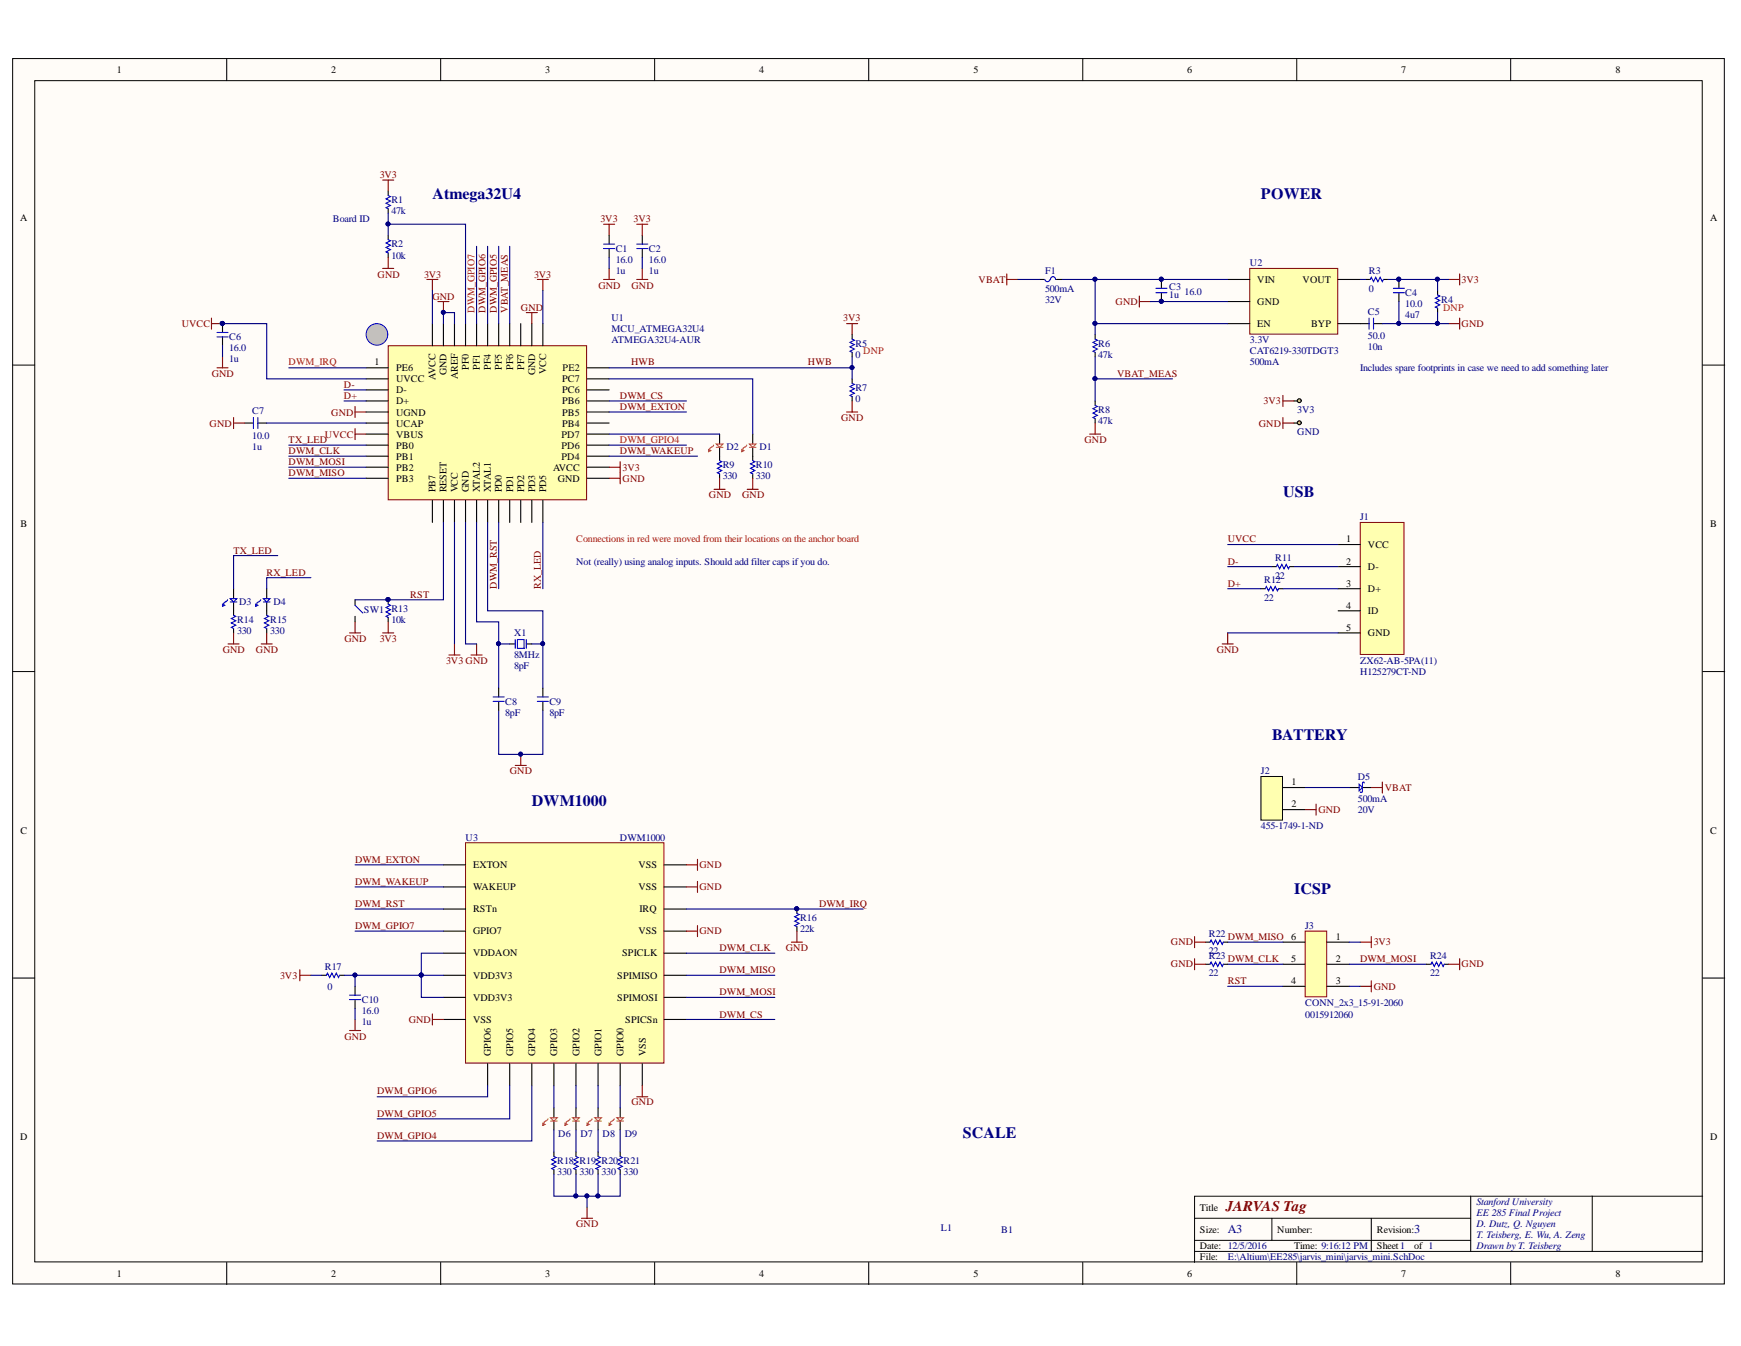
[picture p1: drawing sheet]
<svg xmlns="http://www.w3.org/2000/svg" width="279mm" height="216mm" viewBox="0 0 279 216" stroke-linecap="round" stroke-linejoin="round" font-family="sans-serif">
<defs><g id="words">
<g font-size="2.5" fill="#000080">
<text x="69.4" y="31.8">Atmega32U4</text>
<text x="202.4" y="31.8">POWER</text>
<text x="205.9" y="79.7">USB</text>
<text x="204.1" y="118.7">BATTERY</text>
<text x="85.4" y="129.3">DWM1000</text>
<text x="207.7" y="143.4">ICSP</text>
<text x="154.5" y="182.5">SCALE</text>
</g>
<text font-size="2.4" fill="#800000" x="196.7" y="194.2">JARVAS Tag</text>
<g font-size="1.9" fill="#000080">
<text x="197" y="197.8">A3</text>
<text x="227" y="197.8">3</text>
</g>
<g font-size="1.6">
<text x="18.8" y="11.7">1</text>
<text x="53.2" y="11.7">2</text>
<text x="87.5" y="11.7">3</text>
<text x="121.8" y="11.7">4</text>
<text x="156.2" y="11.7">5</text>
<text x="190.5" y="11.7">6</text>
<text x="224.9" y="11.7">7</text>
<text x="259.3" y="11.7">8</text>
<text x="3.2" y="35.4">A</text>
<text x="274.5" y="35.4">A</text>
<text x="201.8" y="45.4">VIN</text>
<text x="209" y="45.4">VOUT</text>
<text x="201.8" y="48.9">GND</text>
<text x="201.8" y="52.5">EN</text>
<text x="210.4" y="52.5">BYP</text>
<text x="60.1" y="58.6">1</text>
<text x="63.6" y="59.6">PE6</text>
<text x="75.2" y="59.3" transform="rotate(-90 75.2 59.3)">PF0</text>
<text x="77" y="59.3" transform="rotate(-90 77 59.3)">PF1</text>
<text x="78.8" y="59.3" transform="rotate(-90 78.8 59.3)">PF4</text>
<text x="80.6" y="59.3" transform="rotate(-90 80.6 59.3)">PF5</text>
<text x="82.3" y="59.3" transform="rotate(-90 82.3 59.3)">PF6</text>
<text x="84.1" y="59.3" transform="rotate(-90 84.1 59.3)">PF7</text>
<text x="87.7" y="60" transform="rotate(-90 87.7 60)">VCC</text>
<text x="90.3" y="59.6">PE2</text>
<text x="63.6" y="61.3">UVCC</text>
<text x="63.6" y="63.1">D-</text>
<text x="63.6" y="64.9">D+</text>
<text x="69.9" y="60.9" transform="rotate(-90 69.9 60.9)">AVCC</text>
<text x="71.7" y="60.1" transform="rotate(-90 71.7 60.1)">GND</text>
<text x="73.5" y="60.8" transform="rotate(-90 73.5 60.8)">AREF</text>
<text x="85.9" y="60.1" transform="rotate(-90 85.9 60.1)">GND</text>
<text x="90.2" y="64.9">PB6</text>
<text x="90.2" y="63.1">PC6</text>
<text x="90.2" y="61.3">PC7</text>
<text x="63.6" y="66.6">UGND</text>
<text x="63.6" y="68.4">UCAP</text>
<text x="63.6" y="70.2">VBUS</text>
<text x="63.6" y="72">PB0</text>
<text x="90.1" y="72">PD6</text>
<text x="90.1" y="70.2">PD7</text>
<text x="90.2" y="68.4">PB4</text>
<text x="90.2" y="66.6">PB5</text>
<text x="63.6" y="73.7">PB1</text>
<text x="63.6" y="75.5">PB2</text>
<text x="63.6" y="77.3">PB3</text>
<text x="88.8" y="75.5">AVCC</text>
<text x="89.5" y="77.3">GND</text>
<text x="90.1" y="73.7">PD4</text>
<text x="69.9" y="79" transform="rotate(-90 69.9 79)">PB7</text>
<text x="71.7" y="79" transform="rotate(-90 71.7 79)">RESET</text>
<text x="73.5" y="79" transform="rotate(-90 73.5 79)">VCC</text>
<text x="75.2" y="79" transform="rotate(-90 75.2 79)">GND</text>
<text x="77" y="79" transform="rotate(-90 77 79)">XTAL2</text>
<text x="78.8" y="79" transform="rotate(-90 78.8 79)">XTAL1</text>
<text x="80.6" y="79" transform="rotate(-90 80.6 79)">PD0</text>
<text x="82.3" y="79" transform="rotate(-90 82.3 79)">PD1</text>
<text x="84.1" y="79" transform="rotate(-90 84.1 79)">PD2</text>
<text x="85.9" y="79" transform="rotate(-90 85.9 79)">PD3</text>
<text x="87.7" y="79" transform="rotate(-90 87.7 79)">PD5</text>
<text x="3.3" y="84.6">B</text>
<text x="216.1" y="87">1</text>
<text x="219.5" y="87.9">VCC</text>
<text x="274.5" y="84.6">B</text>
<text x="216.1" y="90.6">2</text>
<text x="216.1" y="94.1">3</text>
<text x="219.5" y="91.4">D-</text>
<text x="219.5" y="94.9">D+</text>
<text x="216.1" y="97.7">4</text>
<text x="216.1" y="101.2">5</text>
<text x="219.5" y="98.5">ID</text>
<text x="219.5" y="102">GND</text>
<text x="207.3" y="126">1</text>
<text x="207.3" y="129.5">2</text>
<text x="3.3" y="133.7">C</text>
<text x="274.5" y="133.7">C</text>
<text x="75.9" y="139.3">EXTON</text>
<text x="75.9" y="142.8">WAKEUP</text>
<text x="102.5" y="142.8">VSS</text>
<text x="102.5" y="139.3">VSS</text>
<text x="75.9" y="146.3">RSTn</text>
<text x="75.9" y="149.9">GPIO7</text>
<text x="102.5" y="149.9">VSS</text>
<text x="102.6" y="146.3">IRQ</text>
<text x="75.9" y="153.4">VDDAON</text>
<text x="99.8" y="153.4">SPICLK</text>
<text x="207.2" y="150.8">6</text>
<text x="207.2" y="154.3">5</text>
<text x="214.4" y="154.3">2</text>
<text x="214.4" y="150.8">1</text>
<text x="75.9" y="157">VDD3V3</text>
<text x="75.9" y="160.5">VDD3V3</text>
<text x="99.1" y="160.5">SPIMOSI</text>
<text x="99.1" y="157">SPIMISO</text>
<text x="207.2" y="157.9">4</text>
<text x="214.4" y="157.9">3</text>
<text x="75.9" y="164.1">VSS</text>
<text x="100.3" y="164.1">SPICSn</text>
<text x="78.8" y="169.4" transform="rotate(-90 78.8 169.4)">GPIO6</text>
<text x="82.3" y="169.4" transform="rotate(-90 82.3 169.4)">GPIO5</text>
<text x="85.9" y="169.4" transform="rotate(-90 85.9 169.4)">GPIO4</text>
<text x="89.4" y="169.4" transform="rotate(-90 89.4 169.4)">GPIO3</text>
<text x="93" y="169.4" transform="rotate(-90 93 169.4)">GPIO2</text>
<text x="96.5" y="169.4" transform="rotate(-90 96.5 169.4)">GPIO1</text>
<text x="100.1" y="169.4" transform="rotate(-90 100.1 169.4)">GPIO0</text>
<text x="103.6" y="169.4" transform="rotate(-90 103.6 169.4)">VSS</text>
<text x="3.2" y="182.9">D</text>
<text x="274.5" y="182.9">D</text>
<text x="192.6" y="194.2">Title</text>
<text x="192.6" y="197.8">Size:</text>
<text x="205" y="197.8">Number:</text>
<text x="221" y="197.8">Revision:</text>
<text x="192.6" y="200.4">Date: 12/5/2016</text>
<text x="192.6" y="202.2">File:</text>
<text x="207.7" y="200.4">Time: 9:16:12 PM</text>
<text x="221" y="200.4">Sheet1</text>
<text x="227" y="200.4">of 1</text>
<text x="18.8" y="204.8">1</text>
<text x="53.2" y="204.8">2</text>
<text x="87.5" y="204.8">3</text>
<text x="121.8" y="204.8">4</text>
<text x="156.2" y="204.8">5</text>
<text x="190.5" y="204.8">6</text>
<text x="224.9" y="204.8">7</text>
<text x="259.3" y="204.8">8</text>
</g>
<g font-size="1.6" fill="#800000">
<text x="60.9" y="28.5">3V3</text>
<text x="96.4" y="35.6">3V3</text>
<text x="101.7" y="35.6">3V3</text>
<text x="60.6" y="44.5">GND</text>
<text x="68" y="44.5">3V3</text>
<text x="85.7" y="44.5">3V3</text>
<text x="96" y="46.3">GND</text>
<text x="101.4" y="46.3">GND</text>
<text x="157.1" y="45.4">VBAT</text>
<text x="234.6" y="45.4">3V3</text>
<text x="29.2" y="52.5">UVCC</text>
<text x="69.4" y="48.1">GND</text>
<text x="77.9" y="50.2" transform="rotate(-90 77.9 50.2)">DWM_GPIO6</text>
<text x="79.7" y="50.2" transform="rotate(-90 79.7 50.2)">DWM_GPIO5</text>
<text x="81.5" y="50.2" transform="rotate(-90 81.5 50.2)">VBAT_MEAS</text>
<text x="83.6" y="49.8">GND</text>
<text x="135.3" y="51.5">3V3</text>
<text x="179" y="48.9">GND</text>
<text x="234.6" y="52.5">GND</text>
<text x="101.3" y="58.6">HWB</text>
<text x="129.7" y="58.6">HWB</text>
<text x="34" y="60.4">GND</text>
<text x="55.2" y="63.9">D+</text>
<text x="55.2" y="62.2">D-</text>
<text x="99.5" y="65.7">DWM_EXTON</text>
<text x="99.5" y="63.9">DWM_CS</text>
<text x="179.3" y="60.4">VBAT_MEAS</text>
<text x="202.8" y="64.9">3V3</text>
<text x="33.6" y="68.4">GND</text>
<text x="46.3" y="71">TX_LED</text>
<text x="52.2" y="70.2">UVCC</text>
<text x="53.2" y="66.6">GND</text>
<text x="135" y="67.5">GND</text>
<text x="174" y="71">GND</text>
<text x="202" y="68.4">GND</text>
<text x="46.3" y="72.8">DWM_CLK</text>
<text x="46.3" y="76.4">DWM_MISO</text>
<text x="46.3" y="74.6">DWM_MOSI</text>
<text x="99.5" y="72.8">DWM_WAKEUP</text>
<text x="99.9" y="75.5">3V3</text>
<text x="99.9" y="77.3">GND</text>
<text x="113.8" y="79.9">GND</text>
<text x="119.1" y="79.9">GND</text>
<text x="37.4" y="88.8">TX_LED</text>
<text x="197" y="87">UVCC</text>
<text x="42.8" y="92.3">RX_LED</text>
<text x="65.8" y="95.9">RST</text>
<text x="79.7" y="94.4" transform="rotate(-90 79.7 94.4)">DWM_RST</text>
<text x="86.8" y="94.4" transform="rotate(-90 86.8 94.4)">RX_LED</text>
<text x="197" y="94.1">D+</text>
<text x="197" y="90.6">D-</text>
<text x="35.8" y="104.7">GND</text>
<text x="41.1" y="104.7">GND</text>
<text x="55.3" y="103">GND</text>
<text x="60.9" y="103">3V3</text>
<text x="71.6" y="106.5">3V3 GND</text>
<text x="195.3" y="104.7">GND</text>
<text x="81.8" y="124.2">GND</text>
<text x="211.6" y="130.4">GND</text>
<text x="222.2" y="126.9">VBAT</text>
<text x="57" y="138.4">DWM_EXTON</text>
<text x="57" y="141.9">DWM_WAKEUP</text>
<text x="112.3" y="142.8">GND</text>
<text x="112.3" y="139.3">GND</text>
<text x="57" y="145.5">DWM_RST</text>
<text x="57" y="149">DWM_GPIO7</text>
<text x="112.3" y="149.9">GND</text>
<text x="131.4" y="145.5">DWM_IRQ</text>
<text x="115.5" y="152.6">DWM_CLK</text>
<text x="126.1" y="152.6">GND</text>
<text x="187.9" y="151.6">GND</text>
<text x="187.9" y="155.2">GND</text>
<text x="197" y="154.3">DWM_CLK</text>
<text x="197" y="150.8">DWM_MISO</text>
<text x="218.3" y="154.3">DWM_MOSI</text>
<text x="220.5" y="151.6">3V3</text>
<text x="234.6" y="155.2">GND</text>
<text x="45" y="157">3V3</text>
<text x="115.5" y="156.1">DWM_MISO</text>
<text x="115.5" y="159.7">DWM_MOSI</text>
<text x="197" y="157.9">RST</text>
<text x="220.5" y="158.7">GND</text>
<text x="55.3" y="166.8">GND</text>
<text x="65.6" y="164.1">GND</text>
<text x="115.5" y="163.2">DWM_CS</text>
<text x="60.5" y="175.5">DWM_GPIO6</text>
<text x="60.5" y="179.1">DWM_GPIO5</text>
<text x="101.4" y="177.3">GND</text>
<text x="60.5" y="182.6">DWM_GPIO4</text>
<text x="92.5" y="196.8">GND</text>
</g>
<g font-size="1.6" fill="#000080">
<text x="53.4" y="35.6">Board ID</text>
<text x="62.8" y="34.4">47k</text>
<text x="62.8" y="32.6">R1</text>
<text x="62.8" y="41.5">10k</text>
<text x="62.8" y="39.7">R2</text>
<text x="98.8" y="40.4">C1</text>
<text x="104.1" y="40.4">C2</text>
<text x="98.8" y="42.1">16.0</text>
<text x="98.8" y="43.9">1u</text>
<text x="104.1" y="42.1">16.0</text>
<text x="104.1" y="43.9">1u</text>
<text x="167.7" y="46.8">500mA</text>
<text x="167.7" y="43.9">F1</text>
<text x="187.7" y="47.8">1u</text>
<text x="187.7" y="46.5">C3</text>
<text x="190.1" y="47.3">16.0</text>
<text x="200.6" y="42.7">U2</text>
<text x="219.7" y="46.8">0</text>
<text x="219.7" y="43.9">R3</text>
<text x="225.5" y="47.5">C4</text>
<text x="98.1" y="51.5">U1</text>
<text x="98.1" y="53.3">MCU_ATMEGA32U4</text>
<text x="167.7" y="48.6">32V</text>
<text x="219.5" y="50.5">C5</text>
<text x="225.5" y="49.2">10.0</text>
<text x="225.5" y="51">4u7</text>
<text x="231.3" y="48.6">R4</text>
<text x="36.8" y="56.3">16.0</text>
<text x="36.8" y="58.1">1u</text>
<text x="36.8" y="54.6">C6</text>
<text x="98.1" y="55.1">ATMEGA32U4-AUR</text>
<text x="137.3" y="57.4">0</text>
<text x="137.3" y="55.7">R5</text>
<text x="176.2" y="57.4">47k</text>
<text x="176.2" y="55.7">R6</text>
<text x="200.6" y="55.1">3.3V</text>
<text x="200.6" y="56.8">CAT6219-330TDGT3</text>
<text x="200.6" y="58.6">500mA</text>
<text x="218.3" y="59.6">Includes spare footprints in case we need to add something later</text>
<text x="219.5" y="54.4">50.0</text>
<text x="219.5" y="56.2">10n</text>
<text x="137.3" y="64.5">0</text>
<text x="137.3" y="62.8">R7</text>
<text x="40.5" y="70.4">10.0</text>
<text x="40.5" y="66.5">C7</text>
<text x="176.2" y="68.1">47k</text>
<text x="176.2" y="66.3">R8</text>
<text x="208.2" y="66.3">3V3</text>
<text x="208.2" y="69.8">GND</text>
<text x="40.5" y="72.1">1u</text>
<text x="116" y="76.9">330</text>
<text x="116" y="75.1">R9</text>
<text x="116.6" y="72.1">D2</text>
<text x="121.3" y="76.9">330</text>
<text x="121.3" y="75.1">R10</text>
<text x="121.9" y="72.1">D1</text>
<text x="218.3" y="83.5">J1</text>
<text x="92.5" y="90.6">Not (really) using analog inputs. Should add filter caps if you do.</text>
<text x="202.9" y="93.5">R12</text>
<text x="204.6" y="92.8">22</text>
<text x="204.6" y="90">R11</text>
<text x="38" y="101.7">330</text>
<text x="38" y="99.9">R14</text>
<text x="38.4" y="97.1">D3</text>
<text x="43.4" y="101.7">330</text>
<text x="43.4" y="99.9">R15</text>
<text x="43.9" y="97.1">D4</text>
<text x="58.4" y="98.3">SW1</text>
<text x="62.8" y="99.9">10k</text>
<text x="62.8" y="98.2">R13</text>
<text x="202.9" y="96.4">22</text>
<text x="82.5" y="105.6">8MHz</text>
<text x="82.5" y="107.4">8pF</text>
<text x="82.5" y="102">X1</text>
<text x="218.3" y="106.5">ZX62-AB-5PA(11)</text>
<text x="81.1" y="113">C8</text>
<text x="88.2" y="113">C9</text>
<text x="218.3" y="108.3">H125279CT-ND</text>
<text x="81.1" y="114.8">8pF</text>
<text x="88.2" y="114.8">8pF</text>
<text x="202.4" y="124.2">J2</text>
<text x="217.9" y="125.1">D5</text>
<text x="217.9" y="128.7">500mA</text>
<text x="217.9" y="130.4">20V</text>
<text x="74.7" y="134.8">U3</text>
<text x="99.5" y="134.8">DWM1000</text>
<text x="202.4" y="133.1">455-1749-1-ND</text>
<text x="128.4" y="149.5">22k</text>
<text x="128.4" y="147.8">R16</text>
<text x="209.5" y="149">J3</text>
<text x="52.2" y="155.5">R17</text>
<text x="194" y="153.1">22</text>
<text x="194" y="150.3">R22</text>
<text x="194" y="153.7">R23</text>
<text x="229.5" y="153.7">R24</text>
<text x="52.6" y="158.7">0</text>
<text x="58.1" y="160.8">C10</text>
<text x="194" y="156.6">22</text>
<text x="209.5" y="161.4">CONN_2x3_15-91-2060</text>
<text x="229.5" y="156.6">22</text>
<text x="58.1" y="162.6">16.0</text>
<text x="58.1" y="164.4">1u</text>
<text x="209.5" y="163.2">0015912060</text>
<text x="89.6" y="182.3">D6</text>
<text x="93.2" y="182.3">D7</text>
<text x="96.7" y="182.3">D8</text>
<text x="100.3" y="182.3">D9</text>
<text x="89.4" y="188.5">330</text>
<text x="89.4" y="186.8">R18 R19 R20 R21</text>
<text x="93" y="188.5">330</text>
<text x="96.5" y="188.5">330</text>
<text x="100.1" y="188.5">330</text>
<text x="151" y="197.5">L1</text>
<text x="160.7" y="197.8">B1</text>
<text x="236.9" y="193.3">Stanford University</text>
<text x="236.9" y="195.1">EE 285 Final Project</text>
<text x="236.9" y="196.8">D. Dutz, Q. Nguyen</text>
<text x="197" y="202.2">E:\Altium\EE285\jarvis_mini\jarvis_mini.SchDoc</text>
<text x="236.9" y="198.6">T. Teisberg, E. Wu, A. Zeng</text>
<text x="236.9" y="200.4">Drawn by T. Teisberg</text>
</g>
<g font-size="1.6" fill="#f00">
<text x="76.2" y="50.2" transform="rotate(-90 76.2 50.2)">DWM_GPIO7</text>
<text x="231.6" y="49.8">DNP</text>
<text x="46.3" y="58.6">DWM_IRQ</text>
<text x="138.5" y="56.8">DNP</text>
<text x="99.5" y="71">DWM_GPIO4</text>
<text x="92.5" y="87">Connections in red were moved from their locations on the anchor board</text>
</g>
</g></defs>
<g fill="#fffcf8" stroke="#000" stroke-width=".16">
<path d="M2 9.4h274.7v196.6h-274.7z"/>
<path d="M5.6 12.9h267.6v189.5h-267.6z"/>
</g>
<g fill="none" stroke="#000" stroke-width=".16">
<path d="M36.4 9.4v3.5M70.7 9.4v3.5M105.1 9.4v3.5M139.4 9.4v3.5M173.8 9.4v3.5M208.1 9.4v3.5M242.4 9.4v3.5M2 58.6h3.6M273.2 58.6h3.6M2 107.7h3.6M273.2 107.7h3.6M2 156.9h3.6"/>
<path d="M273.2 156.9h3.6M191.7 195.4h44.3M191.7 199h44.3M204.1 195.4v3.6M220.1 195.4v5.3M236 191.9v8.8M255.5 191.9h-63.8v10.6M273.2 191.9h-17.7v8.8M36.4 202.5v3.5M70.7 202.5v3.5M105.1 202.5v3.5M139.4 202.5v3.5"/>
<path d="M173.8 202.5v3.5M191.7 200.7h81.5M208.1 202.5v3.5M242.4 202.5v3.5"/>
</g>
<path d="M62.3 55.5h31.8v24.7h-31.8z" fill="#ffffb0" stroke="#800000" stroke-width=".16"/>
<g fill="none" stroke="#000" stroke-width=".18">
<path d="M58.8 59h3.5M69.4 51.9v3.6M71.2 51.9v3.6M72.9 51.9v3.6M74.7 51.9v3.6M76.5 51.9v3.6M78.3 51.9v3.6M80 51.9v3.6M81.8 51.9v3.6M83.6 51.9v3.6M85.3 51.9v3.6M87.1 51.9v3.6"/>
<path d="M94.2 59h3.6M58.8 60.8h3.5M58.8 62.5h3.5M58.8 64.3h3.5M58.8 66.1h3.5M58.8 67.9h3.5M58.8 69.6h3.5M58.8 71.4h3.5M58.8 73.2h3.5M58.8 74.9h3.5M58.8 76.7h3.5M94.2 60.8h3.6"/>
<path d="M94.2 62.5h3.6M94.2 64.3h3.6M94.2 66.1h3.6M94.2 67.9h3.6M94.2 69.6h3.6M94.2 71.4h3.6M94.2 73.2h3.6M94.2 74.9h3.6M94.2 76.7h3.6M69.4 80.3v3.5M71.2 80.3v3.5M72.9 80.3v3.5"/>
<path d="M74.7 80.3v3.5M76.5 80.3v3.5M78.3 80.3v3.5M80 80.3v3.5M81.8 80.3v3.5M83.6 80.3v3.5M85.3 80.3v3.5M87.1 80.3v3.5"/>
</g>
<circle cx="60.5" cy="53.6" r="1.73" fill="#c0c0c0" stroke="#00f" stroke-width=".16"/>
<g fill="none" stroke="#000" stroke-width=".18">
<path d="M136.8 53.7v.7M136.8 56.5v.7M39.3 67.9h1.4M41.4 67.9h1.4M136.8 60.8v.7M136.8 63.6v.7M62.3 96.2v.7M62.3 99v.7M202.3 94.4h.8M204.1 90.9h.7M205.2 94.4h.7M207 90.9h.7"/>
<path d="M81.8 103.3h.9M84.5 103.3h.8"/>
</g>
<g fill="#000080" stroke="#000080" stroke-width=".16">
<circle cx="62.3" cy="96.2" r=".31"/>
<circle cx="71.1" cy="50.1" r=".31"/>
<circle cx="35.7" cy="51.9" r=".31"/>
<circle cx="83.5" cy="121" r=".31"/>
</g>
<path d="M136.8 54.4l.3 .2-.7 .3 .7 .4-.7 .3 .7 .4-.7 .3 .4 .2M40.7 67v1.7M41.4 67v1.7M136.8 61.5l.3 .2-.7 .3 .7 .4-.7 .3 .7 .4-.7 .3 .4 .2M62.3 96.9l.4 .2-.8 .3 .8 .4-.8 .4 .8 .3-.8 .4 .4 .1M203.1 94.4l.1-.3 .4 .7 .3-.7 .4 .7 .3-.7 .4 .7 .2-.4M204.8 90.9l.2-.4 .4 .7 .3-.7 .4 .7 .3-.7 .4 .7 .2-.3M82.7 102.6v1.4M83 102.6h1.1v1.4h-1.1zM84.5 102.6v1.4" fill="none" stroke="#00f" stroke-width=".18"/>
<g fill="none" stroke="#800000" stroke-width=".18">
<path d="M33.9 51v1.8M33.9 51.9h1.8M68.5 44.8h1.8M69.4 44.8v1.8M70.3 48.4h1.7M71.2 48.4v1.7M84.5 50.1h1.7M85.3 50.1v1.8M86.2 44.8h1.8M87.1 44.8v1.8M135.9 51.9h1.7M136.8 51.9v1.8"/>
<path d="M37.5 67v1.7M37.5 67.9h1.8M57 65.2v1.8M57 68.7v1.8M57 69.6h1.8M57 66.1h1.8M97.8 74.9h1.7M97.8 76.7h1.7M99.5 74.1v3.5M135.9 66.1h1.7M136.8 64.3v1.8M62.3 99.7v1.8"/>
<path d="M61.4 101.5h1.8M72 105.1h1.8M72.9 103.3v1.8M75.6 105.1h1.8M76.5 103.3v1.8M82.7 122.8h1.8M83.6 121v1.8"/>
</g>
<path d="M200.6 43.1h14.1v10.5h-14.1z" fill="#ffffb0" stroke="#800000" stroke-width=".16"/>
<g fill="none" stroke="#000" stroke-width=".18">
<path d="M97.8 37.7v1.5M97.8 39.9v1.4M103.1 37.7v1.5M103.1 39.9v1.4M35.7 51.9v1.4M35.7 54v1.5M166.9 44.8h.7M169.5 44.8h.9M186.4 44.8v1.4M186.4 47v1.4M197 44.8h3.6M197 48.4h3.6"/>
<path d="M197 51.9h3.6M214.8 44.8h3.5M214.8 51.9h4.9M219.2 44.8h.7M220.4 51.9h1.4M222 44.8h.7M224.5 44.8v1.4M224.5 47v1.4M230.7 46.6v.7M230.7 49.4v.7"/>
</g>
<g fill="none" stroke="#00f" stroke-width=".18">
<path d="M96.9 39.9h1.7M96.9 39.2h1.7M102.2 39.9h1.8M102.2 39.2h1.8M34.8 54h1.8M34.8 53.3h1.8M168.5 44.8a.41 .41 0 0 1-.4 .4 .41 .41 0 0 1-.4-.4M169.4 44.8a.4 .4 0 0 0-.4-.4 .4 .4 0 0 0-.4 .4M185.5 46.2h1.8M185.5 47h1.8M219.7 51v1.8M219.9 44.8l.2-.3 .3 .7 .4-.7 .3 .7 .4-.7 .3 .7 .2-.4"/>
<path d="M220.4 51v1.8M223.6 46.2h1.8M223.6 47h1.8M230.7 47.3l.4 .2-.7 .3 .7 .4-.7 .3 .7 .4-.7 .4 .3 .1"/>
</g>
<g fill="none" stroke="#800000" stroke-width=".18">
<path d="M96.9 36h1.7M97.8 36v1.7M102.2 36h1.8M103.1 36v1.7M34.8 59h1.8M35.7 57.2v1.8M96.9 44.8h1.7M97.8 43.1v1.7M102.2 44.8h1.8M103.1 43.1v1.7M161.6 43.9v1.8M161.6 44.8h1.7"/>
<path d="M182.8 47.5v1.8M182.8 48.4h1.8M232.5 51.9h1.8M232.5 44.8h1.8M234.3 43.9v1.8M234.3 51v1.8"/>
</g>
<g fill="#000080" stroke="#000080" stroke-width=".16">
<circle cx="186.4" cy="48.3" r=".31"/>
<circle cx="186.4" cy="44.8" r=".31"/>
<circle cx="224.5" cy="44.8" r=".31"/>
<circle cx="35.7" cy="51.9" r=".31"/>
</g>
<path d="M74.7 135.2h31.8v35.3h-31.8z" fill="#ffffb0" stroke="#800000" stroke-width=".16"/>
<g fill="none" stroke="#000" stroke-width=".18">
<path d="M115.5 69.6v1.6M115.5 71.8v2.1M115.5 76v.7M120.8 69.6v1.6M120.8 71.8v2.1M120.8 76v.7M71.2 138.7h3.5M106.6 138.7h3.6M51.7 156.4h.7M54.5 156.4h.7M57 158.2v1.4M71.2 142.3h3.5"/>
<path d="M71.2 145.8h3.5M71.2 149.4h3.5M71.2 152.9h3.5M71.2 156.4h3.5M71.2 160h3.5M106.6 142.3h3.6M106.6 145.8h3.6M106.6 149.4h3.6M106.6 152.9h3.6M106.6 156.4h3.6M106.6 160h3.6M127.9 145.8v.7"/>
<path d="M127.9 148.6v.8M57 160.3v1.5M71.2 163.5h3.5M78.3 170.6v3.6M81.8 170.6v3.6M85.3 170.6v3.6M88.9 170.6v3.6M88.9 177.7v1.6M88.9 179.8v1.4M92.4 170.6v3.6M92.4 177.7v1.6M92.4 179.8v1.4"/>
<path d="M96 170.6v3.6M96 177.7v1.6M96 179.8v1.4M99.5 170.6v3.6M99.5 177.7v1.6M99.5 179.8v1.4M103.1 170.6v3.6M106.6 163.5h3.6M88.9 184.8v.7M88.9 187.6v.7M92.4 184.8v.7M92.4 187.6v.7"/>
<path d="M96 184.8v.7M96 187.6v.7M99.5 184.8v.7M99.5 187.6v.7"/>
</g>
<g fill="none" stroke="#f60" stroke-width=".18">
<path d="M113.7 72.1l.4 .2-.4 .2zM114.2 71.8l-.3 .1v.2M114.5 71.4l-.3 .3M114.9 71.2h1.1l-.5 .6zM114.9 71.8h1.1M119 72.1l.4 .2-.4 .2zM119.6 71.8l-.3 .1-.1 .2M119.8 71.4l-.3 .3M120.3 71.2h1l-.5 .6zM120.3 71.8h1M87.6 179.8l-.2 .1-.1 .3M87.9 179.5l-.3 .2"/>
<path d="M88.4 179.3h1l-.5 .5zM88.4 179.8h1M91.2 179.8l-.3 .1-.1 .3M91.5 179.5l-.3 .2M91.9 179.3h1.1l-.6 .5zM91.9 179.8h1.1M94.7 179.8l-.3 .1v.3M95 179.5l-.3 .2M95.4 179.3h1.1l-.5 .5zM95.4 179.8h1.1M98.3 179.8l-.3 .2v.2M98.6 179.5l-.3 .2"/>
<path d="M99 179.3h1.1l-.6 .5zM99 179.8h1.1M87.1 180.2l.4 .2-.4 .1zM90.7 180.2l.3 .2-.3 .1zM94.2 180.2l.4 .2-.4 .1zM97.8 180.2l.3 .2-.3 .1z"/>
</g>
<path d="M115.5 73.9l.3 .2-.7 .3 .7 .4-.7 .3 .7 .4-.7 .3 .4 .2M120.8 73.9l.4 .2-.8 .3 .8 .4-.8 .3 .8 .4-.8 .3 .4 .2M52.4 156.4l.2-.3 .3 .7 .4-.7 .3 .7 .4-.7 .3 .7 .2-.4M56.1 159.6h1.8M127.9 146.5l.3 .2-.7 .3 .7 .4-.7 .4 .7 .3-.7 .4 .4 .1M56.1 160.3h1.8M88.9 185.5l.3 .2-.7 .3 .7 .4-.7 .3 .7 .4-.7 .3 .4 .2M92.4 185.5l.4 .2-.7 .3 .7 .4-.7 .3 .7 .4-.7 .3 .3 .2M96 185.5l.3 .2-.7 .3 .7 .4-.7 .3 .7 .4-.7 .3 .4 .2M99.5 185.5l.4 .2-.7 .3 .7 .4-.7 .3 .7 .4-.7 .3 .3 .2" fill="none" stroke="#00f" stroke-width=".18"/>
<g fill="none" stroke="#800000" stroke-width=".18">
<path d="M114.6 78.5h1.8M115.5 76.7v1.8M119.9 78.5h1.8M120.8 76.7v1.8M110.2 138.7h1.7M111.9 137.8v1.8M48.1 155.6v1.7M48.1 156.4h1.8M110.2 149.4h1.7M110.2 142.3h1.7M111.9 141.4v1.8M111.9 148.5v1.7"/>
<path d="M127 151.1h1.8M127.9 149.4v1.7M56.1 165.3h1.8M57 163.5v1.8M69.4 162.6v1.8M69.4 163.5h1.8M102.2 175.9h1.8M103.1 174.2v1.7M93.3 195.4h1.8M94.2 193.6v1.8"/>
</g>
<circle cx="127.9" cy="145.8" r=".31" fill="#000080" stroke="#000080" stroke-width=".16"/>
<path d="M218.3 83.8h7v21.2h-7z" fill="#ffffb0" stroke="#800000" stroke-width=".16"/>
<g fill="none" stroke="#000" stroke-width=".18">
<path d="M62.3 30.7v.7M62.3 33.5v.7M62.3 37.7v.7M62.3 40.6v.7M175.8 53.7v.7M175.8 56.5v.7M175.8 64.3v.7M175.8 67.1v.8M214.8 87.3h3.5M214.8 90.9h3.5M214.8 94.4h3.5M214.8 98h3.5"/>
<path d="M214.8 101.5h3.5M205.9 126.3h3.5M205.9 129.9h3.5M216.5 126.3h1.6M218.7 126.3h1.4"/>
</g>
<path d="M61.4 28.9h1.8M62.3 28.9v1.8M61.4 43.1h1.8M62.3 41.3v1.8M174.9 69.6h1.7M175.8 67.9v1.7M196.1 103.3h1.8M197 101.5v1.8" fill="none" stroke="#800000" stroke-width=".18"/>
<path d="M62.3 38.4l.4 .2-.8 .4 .8 .3-.8 .4 .8 .3-.8 .4 .4 .2M62.3 31.4l.4 .1-.8 .4 .8 .3-.8 .4 .8 .4-.8 .3 .4 .2M175.8 54.4l.3 .2-.7 .3 .7 .4-.7 .3 .7 .4-.7 .3 .4 .2M175.8 65l.3 .2-.7 .4 .7 .3-.7 .4 .7 .3-.7 .4 .4 .1M218.1 125.8l.6 .5-.6 .6zM218.6 127l-.1 .1-.2-.1M218.9 125.6l-.1-.2-.1 .1v1.5" fill="none" stroke="#00f" stroke-width=".18"/>
<path d="M202.4 124.5h3.4v7h-3.4z" fill="#ffffb0" stroke="#000" stroke-width=".16"/>
<path d="M57 99.7v1.8M36.6 103.3h1.8M37.5 101.5v1.8M41.9 103.3h1.8M42.8 101.5v1.8M56.1 101.5h1.8M209.4 129.9h1.8M211.2 129v1.7M220.1 126.3h1.7M221.8 125.4v1.8" fill="none" stroke="#800000" stroke-width=".18"/>
<path d="M37.5 94.4v1.6M37.5 96.6v2.1M42.8 94.4v1.6M42.8 96.6v2.1M57 96.2v.9M57 98.9v.8M37.5 100.8v.7M42.8 100.8v.7" fill="none" stroke="#000" stroke-width=".18"/>
<g fill="none" stroke="#00f" stroke-width=".18">
<path d="M35.7 96.9l.4 .2-.4 .2zM36.2 96.6l-.2 .1-.1 .2M36.5 96.2l-.3 .3M37 96h1l-.5 .6zM37 96.6h1M37.5 98.7l.3 .2-.7 .3 .7 .4-.7 .3 .7 .4-.7 .3 .4 .2M41 96.9l.4 .2-.4 .2zM41.6 96.6l-.3 .1-.1 .2M41.8 96.2l-.2 .3M42.3 96h1l-.5 .6zM42.3 96.6h1M42.8 98.7l.4 .2-.8 .3 .8 .4-.8 .3 .8 .4-.8 .3 .4 .2"/>
<path d="M57 97.1l1.2 1.2"/>
</g>
<path d="M209.5 149.4h3.4v10.5h-3.4z" fill="#ffffb0" stroke="#800000" stroke-width=".16"/>
<path d="M207.7 64.3h.8M205.9 154.7h3.5M205.9 158.2h3.5M205.9 151.1h3.5M213 154.7h3.5M213 158.2h3.5M213 151.1h3.5" fill="none" stroke="#000" stroke-width=".18"/>
<path d="M218.3 151.1h1.8M218.3 158.2h1.8M220.1 150.2v1.8M220.1 157.3v1.8" fill="none" stroke="#800000" stroke-width=".18"/>
<circle cx="208.5" cy="64.3" r=".31" fill="#fdf101" stroke="#000" stroke-width=".18"/>
<path d="M207.7 67.9h.8" fill="none" stroke="#000" stroke-width=".18"/>
<circle cx="208.5" cy="67.8" r=".31" fill="#fdf101" stroke="#000" stroke-width=".18"/>
<path d="M205.9 63.4v1.8M205.9 67v1.7M205.9 64.3h1.8M205.9 67.9h1.8M191.7 150.2v1.8M191.7 153.8v1.8M191.7 151.1h1.8M191.7 154.7h1.8M232.5 154.7h1.8M234.3 153.8v1.8" fill="none" stroke="#800000" stroke-width=".18"/>
<g fill="none" stroke="#000080" stroke-width=".18">
<path d="M62.3 34.2v1.8h12.4v15.9M62.3 36v1.7M76.5 39.5v12.4M78.3 39.5v12.4M80 39.5v12.4M81.8 39.5v12.4M35.7 51.9h7.1v8.9h16M35.7 55.5v1.7M46.3 59h12.5M69.4 46.6v5.3M71.2 51.9v-1.8h1.7v1.8M87.1 46.6v5.3"/>
<path d="M97.8 41.3v1.8M103.1 41.3v1.8M136.8 57.2v1.8h-39M136.8 59v1.8M163.3 44.8h3.6M170.4 44.8h26.6M175.8 44.8v7.1h21.2M175.8 57.2v7.1M175.8 51.9v1.8M184.6 48.4h12.4M218.3 44.8h.9M221.8 51.9h10.7"/>
<path d="M222.7 44.8h9.8M224.5 48.4v3.5M230.7 44.8v1.8M230.7 50.1v1.8M42.8 67.9h16M46.3 73.2h12.5M46.3 74.9h12.5M46.3 76.7h12.5M46.3 71.4h12.5M55.2 62.5h3.6M55.2 64.3h3.6M97.8 60.8h23v8.8"/>
<path d="M97.8 64.3h12.4M97.8 69.6h17.7M97.8 73.2h14.1M97.8 66.1h12.4M97.8 71.4h12.4M175.8 60.8h12.4M44.6 89.1h-7.1v5.3M49.9 92.7h-7.1v1.7M71.2 83.8v12.4h-14.2M72.9 83.8v19.5M74.7 83.8v19.5h1.8M76.5 83.8v15.9h3.5v10.7"/>
<path d="M78.3 83.8v14.2h8.8v5.3M80 83.8v10.6M87.1 83.8v10.6M197 90.9h7.1M197 94.4h5.3M197 87.3h17.8M205.9 94.4h8.9M207.7 90.9h7.1M80 113.9v7.1h7.1v-7.1M80 103.3h1.8M85.3 103.3h1.8v7.1M197 101.5h17.8"/>
<path d="M57 138.7h14.2M209.4 126.3h7.1M49.9 156.4h1.8M55.2 156.4h12.4M57 156.4v1.8M57 145.8h14.2M57 142.3h14.2M57 149.4h14.2M67.6 156.4v3.6h3.6M67.6 156.4h3.6M71.2 152.9h-3.6v3.5M110.2 145.8h28.3"/>
<path d="M110.2 152.9h14.1M110.2 156.4h14.1M110.2 160h14.1M197 154.7h8.9M197 158.2h8.9M197 151.1h8.9M216.5 154.7h12.4M216.5 158.2h1.8M216.5 151.1h1.8M57 161.8v1.7M78.3 174.2v1.7h-17.8M81.8 174.2v5.3h-21.3"/>
<path d="M85.3 174.2v8.8h-24.8M88.9 174.2v3.5M92.4 174.2v3.5M96 174.2v3.5M99.5 174.2v3.5M110.2 163.5h14.1M88.9 188.3v3.6h5.3v1.7M88.9 181.2v3.6M92.4 181.2v3.6M92.4 188.3v3.6M96 188.3v3.6h-1.8M96 181.2v3.6"/>
<path d="M99.5 188.3v3.6h-3.5M99.5 181.2v3.6"/>
</g>
<g fill="#000080" stroke="#000080" stroke-width=".16">
<circle cx="71.1" cy="50.1" r=".31"/>
<circle cx="80" cy="103.2" r=".31"/>
<circle cx="83.5" cy="121" r=".31"/>
<circle cx="87.1" cy="103.2" r=".31"/>
<circle cx="136.7" cy="59" r=".31"/>
<circle cx="186.4" cy="48.3" r=".31"/>
<circle cx="224.5" cy="51.9" r=".31"/>
<circle cx="230.7" cy="51.9" r=".31"/>
<circle cx="230.7" cy="44.8" r=".31"/>
<circle cx="224.5" cy="44.8" r=".31"/>
<circle cx="175.7" cy="44.8" r=".31"/>
<circle cx="186.4" cy="44.8" r=".31"/>
<circle cx="175.7" cy="51.9" r=".31"/>
<circle cx="35.7" cy="51.9" r=".31"/>
<circle cx="92.4" cy="191.8" r=".31"/>
<circle cx="94.2" cy="191.8" r=".31"/>
<circle cx="96" cy="191.8" r=".31"/>
<circle cx="67.6" cy="156.4" r=".31"/>
<circle cx="127.9" cy="145.8" r=".31"/>
<circle cx="57" cy="156.4" r=".31"/>
<circle cx="175.7" cy="60.7" r=".31"/>
<circle cx="62.3" cy="35.9" r=".31"/>
<circle cx="62.3" cy="96.2" r=".31"/>
</g>
<path d="M80 110.4v1.4M80 112.5v1.4M87.1 110.4v1.4M87.1 112.5v1.4M193.5 154.7h.7M193.5 151.1h.7M196.3 154.7h.7M196.3 151.1h.7M228.9 154.7h.7M231.8 154.7h.7" fill="none" stroke="#000" stroke-width=".18"/>
<path d="M79.1 112.5h1.8M79.1 111.8h1.8M86.2 112.5h1.8M86.2 111.8h1.8M194.2 151.1l.2-.3 .3 .7 .4-.7 .3 .7 .4-.7 .3 .7 .2-.4M194.2 154.7l.2-.4 .3 .7 .4-.7 .3 .7 .4-.7 .3 .7 .2-.3M229.6 154.7l.2-.4 .4 .7 .3-.7 .4 .7 .3-.7 .4 .7 .2-.3" fill="none" stroke="#00f" stroke-width=".18"/>
<use href="#words"/>
</svg>
